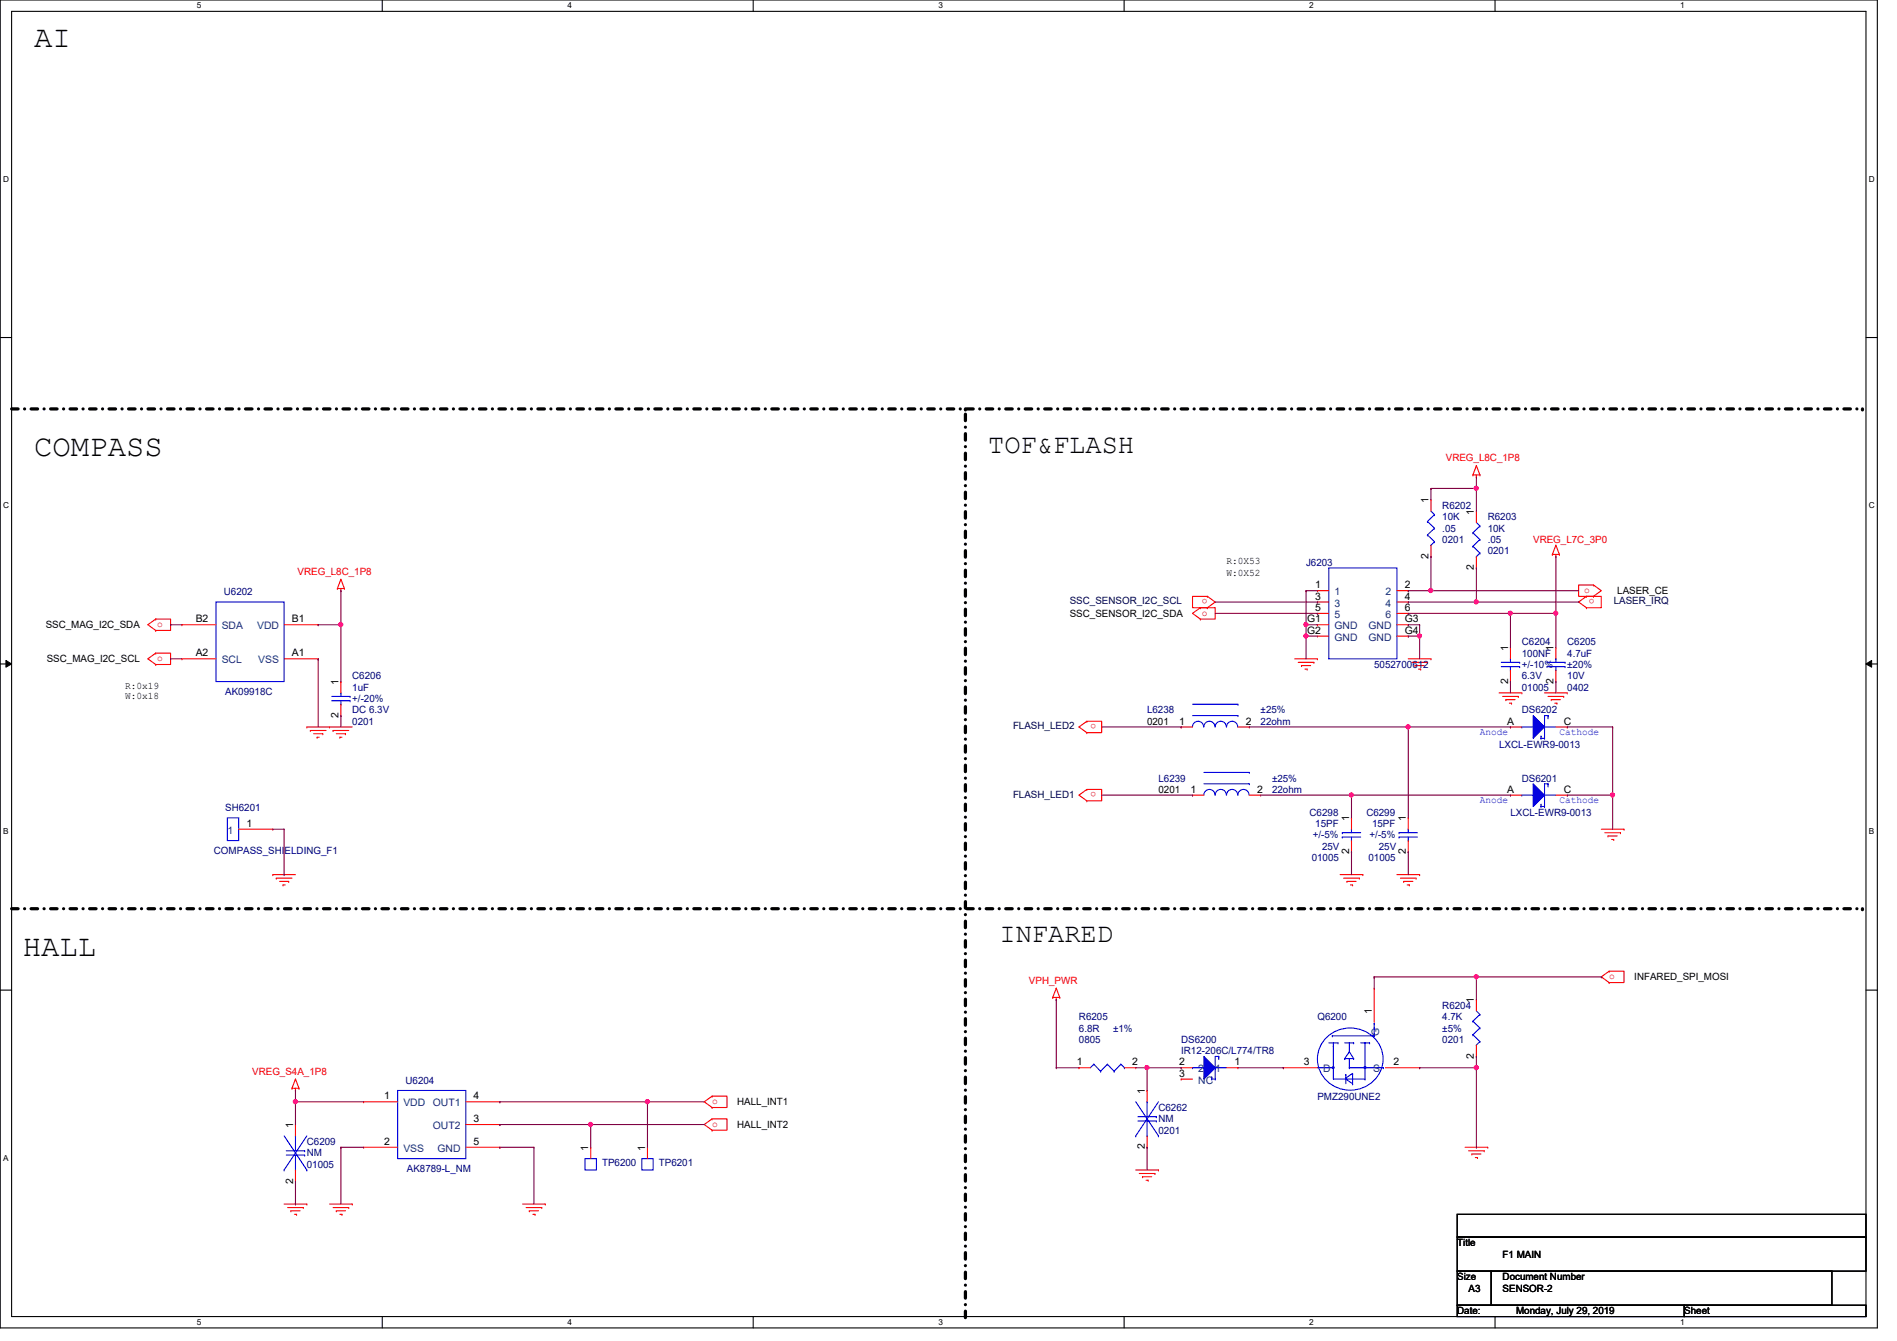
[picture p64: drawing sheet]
<svg xmlns="http://www.w3.org/2000/svg" width="297mm" height="210mm" viewBox="0 0 297 210" stroke-linecap="round" stroke-linejoin="round" font-family="sans-serif">
<defs><g id="words">
<g font-size="4.8">
<text x="5.4" y="7.3">AI</text>
<text x="5.4" y="71.3">COMPASS</text>
<text x="3.6" y="149.6">HALL</text>
</g>
<g font-size="4.2">
<text x="154.7" y="71">TOF&amp;FLASH</text>
<text x="156.5" y="147.4">INFARED</text>
</g>
<g font-size="1.6" fill="#f00">
<text x="226.4" y="72.2">VREG_L8C_1P8</text>
<text x="240.1" y="85">VREG_L7C_3P0</text>
<text x="46.6" y="90">VREG_L8C_1P8</text>
<text x="189.1" y="93.8" transform="rotate(180 189.1 93.8)">o</text>
<text x="248.1" y="92.8">o</text>
<text x="249.7" y="93.8" transform="rotate(180 249.7 93.8)">o</text>
<text x="24.6" y="98.1">o</text>
<text x="188.2" y="96.4">o</text>
<text x="24.6" y="103.5">o</text>
<text x="171.6" y="113.4" transform="rotate(180 171.6 113.4)">o</text>
<text x="171.6" y="124" transform="rotate(180 171.6 124)">o</text>
<text x="161.1" y="154">VPH_PWR</text>
<text x="252" y="153.2">o</text>
<text x="39.5" y="168.2">VREG_S4A_1P8</text>
<text x="111.5" y="172.8">o</text>
<text x="111.5" y="176.4">o</text>
</g>
<g font-size="1.6">
<text x="223.7" y="78.8" transform="rotate(-90 223.7 78.8)">1</text>
<text x="230.8" y="80.6" transform="rotate(-90 230.8 80.6)">1</text>
<text x="192.1" y="88.3">R:0X53</text>
<text x="223.7" y="87.5" transform="rotate(-90 223.7 87.5)">2</text>
<text x="230.8" y="89.2" transform="rotate(-90 230.8 89.2)">2</text>
<text x="192.1" y="90.1">W:0X52</text>
<text x="205.9" y="92.1">1</text>
<text x="205.9" y="93.9">3</text>
<text x="205.9" y="95.6">5</text>
<text x="220" y="92.1">2</text>
<text x="220" y="93.9">4</text>
<text x="220" y="95.6">6</text>
<text x="253.2" y="93">LASER_CE</text>
<text x="7.2" y="98.3">SSC_MAG_I2C_SDA</text>
<text x="30.6" y="97.4">B2</text>
<text x="45.7" y="97.4">B1</text>
<text x="167.5" y="96.6">SSC_SENSOR_I2C_SDA</text>
<text x="204.7" y="99.2">G2</text>
<text x="204.7" y="97.4">G1</text>
<text x="220" y="97.4">G3</text>
<text x="220" y="99.2">G4</text>
<text x="236.1" y="101.9" transform="rotate(-90 236.1 101.9)">1</text>
<text x="243.2" y="101.9" transform="rotate(-90 243.2 101.9)">1</text>
<text x="7.3" y="103.7">SSC_MAG_I2C_SCL</text>
<text x="19.6" y="107.9">R:0x19</text>
<text x="30.6" y="102.7">A2</text>
<text x="45.7" y="102.7">A1</text>
<text x="53" y="107.2" transform="rotate(-90 53 107.2)">1</text>
<text x="236.1" y="107" transform="rotate(-90 236.1 107)">2</text>
<text x="243.2" y="107" transform="rotate(-90 243.2 107)">2</text>
<text x="19.6" y="109.5">W:0x18</text>
<text x="53" y="112.4" transform="rotate(-90 53 112.4)">2</text>
<text x="179.6" y="113.5">0201</text>
<text x="184.6" y="113.4">1</text>
<text x="195.1" y="113.4">2</text>
<text x="236" y="113.4">A</text>
<text x="244.9" y="113.4">C</text>
<text x="181.4" y="124.1">0201</text>
<text x="186.4" y="124.1">1</text>
<text x="196.8" y="124.1">2</text>
<text x="236" y="124.1">A</text>
<text x="244.9" y="124.1">C</text>
<text x="38.6" y="129.4">1</text>
<text x="211.2" y="128.6" transform="rotate(-90 211.2 128.6)">1</text>
<text x="220.1" y="128.6" transform="rotate(-90 220.1 128.6)">1</text>
<text x="211.2" y="133.7" transform="rotate(-90 211.2 133.7)">2</text>
<text x="220.1" y="133.7" transform="rotate(-90 220.1 133.7)">2</text>
<text x="255.9" y="153.5">INFARED_SPI_MOSI</text>
<text x="214.8" y="158.8" transform="rotate(-90 214.8 158.8)">1</text>
<text x="230.8" y="157" transform="rotate(-90 230.8 157)">1</text>
<text x="168.6" y="166.8">1</text>
<text x="177.3" y="166.8">2</text>
<text x="184.6" y="166.8">2</text>
<text x="193.3" y="166.8">1</text>
<text x="204.2" y="166.8">3</text>
<text x="218.2" y="166.8">2</text>
<text x="230.8" y="165.7" transform="rotate(-90 230.8 165.7)">2</text>
<text x="60.2" y="172.1">1</text>
<text x="74.2" y="172.1">4</text>
<text x="115.4" y="173">HALL_INT1</text>
<text x="179.2" y="171.2" transform="rotate(-90 179.2 171.2)">1</text>
<text x="184.6" y="168.5">3</text>
<text x="45.9" y="176.6" transform="rotate(-90 45.9 176.6)">1</text>
<text x="60.2" y="179.2">2</text>
<text x="74.2" y="175.6">3</text>
<text x="74.2" y="179.2">5</text>
<text x="115.4" y="176.6">HALL_INT2</text>
<text x="179.2" y="179.9" transform="rotate(-90 179.2 179.9)">2</text>
<text x="45.9" y="185.3" transform="rotate(-90 45.9 185.3)">2</text>
<text x="92.1" y="180.1" transform="rotate(-90 92.1 180.1)">1</text>
<text x="101" y="180.1" transform="rotate(-90 101 180.1)">1</text>
<text x="228.2" y="195.1">Title</text>
<text x="235.3" y="196.8">F1 MAIN</text>
<text x="228.2" y="200.4">Size</text>
<text x="230" y="202.2">A3</text>
<text x="235.3" y="200.4">Document Number</text>
<text x="235.3" y="202.2">SENSOR-2</text>
<text x="228.2" y="205.7">Date:</text>
<text x="237.4" y="205.7">Monday, July 29, 2019</text>
<text x="263.7" y="205.7">Sheet</text>
</g>
<g font-size="1.6" fill="#00007f">
<text x="225.8" y="79.7">R6202</text>
<text x="225.8" y="81.4">10K</text>
<text x="225.8" y="83.2">.05</text>
<text x="233" y="81.4">R6203</text>
<text x="233" y="83.2">10K</text>
<text x="204.5" y="88.6">J6203</text>
<text x="225.8" y="85">0201</text>
<text x="233" y="85">.05</text>
<text x="233" y="86.8">0201</text>
<text x="35" y="93.2">U6202</text>
<text x="238.3" y="101">C6204</text>
<text x="245.4" y="101">C6205</text>
<text x="55.2" y="106.3">C6206</text>
<text x="215.2" y="104.6">5052700612</text>
<text x="238.3" y="102.8">100NF</text>
<text x="238.3" y="106.3">6.3V</text>
<text x="238.3" y="104.6">+/-10%</text>
<text x="245.4" y="102.8">4.7uF</text>
<text x="245.4" y="106.3">10V</text>
<text x="245.4" y="104.6">±20%</text>
<text x="35.3" y="108.8">AK09918C</text>
<text x="55.2" y="108.1">1uF</text>
<text x="55.2" y="113.5">0201</text>
<text x="55.2" y="111.7">DC 6.3V</text>
<text x="55.2" y="109.9">+/-20%</text>
<text x="179.6" y="111.7">L6238</text>
<text x="197.4" y="113.5">22ohm</text>
<text x="197.4" y="111.7">±25%</text>
<text x="238.3" y="111.7">DS6202</text>
<text x="238.3" y="108.1">01005</text>
<text x="245.4" y="108.1">0402</text>
<text x="234.7" y="117">LXCL-EWR9-0013</text>
<text x="181.4" y="122.3">L6239</text>
<text x="199.2" y="124.1">22ohm</text>
<text x="199.2" y="122.3">±25%</text>
<text x="238.3" y="122.3">DS6201</text>
<text x="35.3" y="127">SH6201</text>
<text x="205.1" y="127.7">C6298</text>
<text x="205.6" y="131.2">+/-5%</text>
<text x="205.9" y="129.5">15PF</text>
<text x="213.9" y="127.7">C6299</text>
<text x="214.5" y="131.2">+/-5%</text>
<text x="214.8" y="129.5">15PF</text>
<text x="236.5" y="127.7">LXCL-EWR9-0013</text>
<text x="33.5" y="133.7">COMPASS_SHIELDING_F1</text>
<text x="205.4" y="134.8">01005</text>
<text x="207" y="133">25V</text>
<text x="214.3" y="134.8">01005</text>
<text x="215.9" y="133">25V</text>
<text x="168.9" y="159.7">R6205</text>
<text x="168.9" y="161.5">6.8R</text>
<text x="174.3" y="161.5">±1%</text>
<text x="206.3" y="159.7">Q6200</text>
<text x="225.8" y="157.9">R6204</text>
<text x="225.8" y="159.7">4.7K</text>
<text x="225.8" y="161.5">±5%</text>
<text x="168.9" y="163.2">0805</text>
<text x="185" y="163.2">DS6200</text>
<text x="185" y="165">IR12-206C/L774/TR8</text>
<text x="225.8" y="163.2">0201</text>
<text x="63.5" y="169.6">U6204</text>
<text x="181.4" y="173.9">C6262</text>
<text x="206.3" y="172.1">PMZ290UNE2</text>
<text x="48" y="179.2">C6209</text>
<text x="181.4" y="175.7">NM</text>
<text x="181.4" y="177.5">0201</text>
<text x="48" y="181">NM</text>
<text x="48" y="182.8">01005</text>
<text x="63.7" y="183.5">AK8789-L_NM</text>
<text x="94.3" y="182.5">TP6200</text>
<text x="103.2" y="182.5">TP6201</text>
</g>
<g font-size="1.6" fill="#000040">
<text x="167.5" y="94.6">SSC_SENSOR_I2C_SCL</text>
<text x="252.7" y="94.6">LASER_IRQ</text>
<text x="158.6" y="114.2">FLASH_LED2</text>
<text x="158.6" y="124.8">FLASH_LED1</text>
</g>
<g font-size="1.6" fill="#00407f">
<text x="209" y="93.2">1</text>
<text x="209" y="95">3</text>
<text x="217" y="93.2">2</text>
<text x="217" y="95">4</text>
<text x="34.7" y="98.5">SDA</text>
<text x="40.3" y="98.5">VDD</text>
<text x="209" y="96.7">5</text>
<text x="209" y="100.3">GND</text>
<text x="209" y="98.5">GND</text>
<text x="214.3" y="98.5">GND</text>
<text x="214.3" y="100.3">GND</text>
<text x="217" y="96.7">6</text>
<text x="34.7" y="103.8">SCL</text>
<text x="40.4" y="103.8">VSS</text>
<text x="35.6" y="130.5">1</text>
<text x="187.6" y="167.9">2</text>
<text x="190.3" y="167.9">1</text>
<text x="207.2" y="167.9">D</text>
<text x="215" y="167.9">S</text>
<text x="215.9" y="162.2" transform="rotate(-90 215.9 162.2)">G</text>
<text x="63.2" y="173.2">VDD</text>
<text x="67.8" y="173.2">OUT1</text>
<text x="187.6" y="169.6">NC</text>
<text x="67.8" y="176.7">OUT2</text>
<text x="63.2" y="180.3">VSS</text>
<text x="68.5" y="180.3">GND</text>
</g>
<g font-size="1.6" fill="#00f">
<text x="231.7" y="115">Anode</text>
<text x="244.2" y="115">Cathode</text>
<text x="231.7" y="125.7">Anode</text>
<text x="244.2" y="125.7">Cathode</text>
</g>
<g font-size="1.3">
<text x="30.8" y="1.3">5</text>
<text x="88.9" y="1.3">4</text>
<text x="146.9" y="1.3">3</text>
<text x="205" y="1.3">2</text>
<text x="263.1" y="1.3">1</text>
<text x=".5" y="28.4">D</text>
<text x="292.6" y="28.4">D</text>
<text x=".5" y="79.5">C</text>
<text x="292.6" y="79.5">C</text>
<text x=".5" y="130.6">B</text>
<text x="292.6" y="130.6">B</text>
<text x=".5" y="181.7">A</text>
<text x="30.8" y="207.4">5</text>
<text x="88.9" y="207.4">4</text>
<text x="146.9" y="207.4">3</text>
<text x="205" y="207.4">2</text>
<text x="263.1" y="207.4">1</text>
</g>
</g></defs>
<path d="M0 0h294v207.9h-294zM1.8 1.8h290.4v204.3h-290.4z" fill="none" stroke="#000" stroke-width=".17"/>
<g fill="#fff">
<path d="M30.8 .2h.7v1.4h-.7z"/>
<path d="M30.8 206.2h.7v1.4h-.7z"/>
</g>
<path d="M59.9 0v1.8M59.9 206.1v1.8" fill="none" stroke="#000" stroke-width=".17"/>
<g fill="#fff">
<path d="M88.9 .2h.6v1.4h-.6z"/>
<path d="M88.9 206.2h.6v1.4h-.6z"/>
</g>
<path d="M117.9 0v1.8M117.9 206.1v1.8" fill="none" stroke="#000" stroke-width=".17"/>
<g fill="#fff">
<path d="M146.9 .2h.7v1.4h-.7z"/>
<path d="M146.9 206.2h.7v1.4h-.7z"/>
</g>
<path d="M176 0v1.8M176 206.1v1.8" fill="none" stroke="#000" stroke-width=".17"/>
<g fill="#fff">
<path d="M205 .2h.7v1.4h-.7z"/>
<path d="M205 206.2h.7v1.4h-.7z"/>
</g>
<path d="M234.1 0v1.8M234.1 206.1v1.8" fill="none" stroke="#000" stroke-width=".17"/>
<g fill="#fff">
<path d="M263.1 .2h.7v1.4h-.7z"/>
<path d="M263.1 206.2h.7v1.4h-.7z"/>
<path d="M.5 27.3h.9v1.4h-.9z"/>
<path d="M292.6 27.3h.9v1.4h-.9z"/>
<path d="M.5 78.4h.9v1.4h-.9z"/>
<path d="M292.6 78.4h.9v1.4h-.9z"/>
</g>
<path d="M0 52.8h1.8M292.2 52.8h1.8" fill="none" stroke="#000" stroke-width=".17"/>
<g fill="#fff">
<path d="M.5 129.5h.8v1.4h-.8z"/>
<path d="M292.6 129.5h.9v1.4h-.9z"/>
</g>
<path d="M0 103.9h1.8M292.2 103.9h1.8" fill="none" stroke="#000" stroke-width=".17"/>
<path d="M.9 103.4l.9 .5-.9 .5zM292.2 103.9l.9-.5v1z" fill="#000"/>
<path d="M.9 103.4l.9 .5-.9 .5zM292.2 103.9l.9-.5v1z" fill="none" stroke="#000" stroke-width=".16"/>
<path d="M.5 180.5h.8v1.4h-.8z" fill="#fff"/>
<path d="M0 155h1.8M292.2 155h1.8M228.2 190.1h64v3.5h-64zM228.2 193.6h64v5.4h-64zM228.2 199h5.3v5.3h-5.3zM233.5 199h53.3v5.3h-53.3zM228.2 204.3h35.5v1.8h-35.5zM263.7 204.3h28.5v1.8h-28.5z" fill="none" stroke="#000" stroke-width=".17"/>
<path d="M1.8 64h289.8M1.8 142.2h289.8M151.2 206.2v-142.2" fill="none" stroke="#000" stroke-width=".51" stroke-dasharray="1 1 0 1"/>
<g fill="#000" stroke-dasharray="1 1 0 1">
<circle cx="151.2" cy="64" r=".25"/>
<circle cx="291.6" cy="64" r=".25"/>
<circle cx="291.6" cy="142.2" r=".25"/>
</g>
<g fill="none" stroke="#f00" stroke-width=".17">
<path d="M224.1 78.2h.1M224.1 78.2v1.8M230.6 74.3h.1M230.6 74.3h1.1M231.2 74.7h.1M231.2 72.9h.1M231.2 74.3v.4M231.2 72.9l.5 1.4M231.2 72.9l-.6 1.4M231.7 74.3h.1M24.4 96.9h.1M24.4 98.7h.1"/>
<path d="M24.4 96.9h2.3v1.8h-2.3M24.4 96.9l-1.2 .9 1.2 .9M52.8 92.1h.1M52.8 92.1h1.1M53.4 92.5h.1M53.4 90.7h.1M53.4 92.1v.4M53.4 90.7l.5 1.4M53.4 90.7l-.6 1.4M53.9 92.1h.1M188 95.1h.1M188 96.9h.1"/>
<path d="M188 95.1h2.3v1.8h-2.3M188 95.1l-1.3 .9 1.3 .9M189.1 95.1h.1M189.1 93.3h.1M189.1 93.3h-2.4v1.8h2.4M189.1 93.3l1.2 .9-1.2 .9M224.1 87.1h.1M224.1 85.3v1.8M243.1 86.8h.1M243.1 86.8h1.1M243.6 87.1h.1M243.6 85.3h.1"/>
<path d="M243.6 86.8v.3M243.6 85.3l-.5 1.5M243.6 85.3l.6 1.5M244.2 86.8h.1M248.4 95.1h.1M248.4 93.3h.1M248.4 93.3h2.3v1.8h-2.3M248.4 93.3l-1.2 .9 1.2 .9M249.5 91.6h.1M249.5 93.3h.1M249.5 91.6h-2.3v1.7h2.3M249.5 91.6l1.2 .9-1.2 .8"/>
<path d="M24.4 102.2h.1M24.4 104h.1M24.4 102.2h2.3v1.8h-2.3M24.4 102.2l-1.2 .9 1.2 .9M48 113.8h.1M48 113.8h7.2M48.6 114.3h.1M48.6 114.3h2.5M49.1 114.9h1.4M49.7 115.4h.1M49.7 115.4h.3M50.5 114.9h.1"/>
<path d="M51.6 113.8h.1M52.2 114.3h.1M52.2 114.3h2.4M52.7 114.9h1.4M53.2 115.4h.1M53.2 115.4h.3M54.1 114.9h.1M170.2 114.7h.1M170.2 112.9h.1M170.2 112.9h2.3v1.8h-2.3M170.2 112.9l-1.3 .9 1.3 .9M202.7 103.1h3.6"/>
<path d="M203.3 103.7h2.4M203.8 104.2h.1M203.8 104.2h1.4M204.3 104.7h.4M204.7 104.7h.1M205.7 103.7h.1M206.3 103.1h.1M220.5 103.1h3.6M221.1 103.7h2.4M221.6 104.2h.1M221.6 104.2h1.4M222.1 104.7h.4"/>
<path d="M222.5 104.7h.1M223.5 103.7h.1M224.1 103.1h.1M234.7 108.5h3.6M235.3 109h2.4M235.8 109.5h.1M235.8 109.5h1.4M236.3 110.1h.4M236.7 110.1h.1M237.7 109h.1M238.3 108.5h.1M241.8 108.5h3.6"/>
<path d="M242.4 109h2.5M242.9 109.5h.1M242.9 109.5h1.4M243.5 110.1h.3M243.8 110.1h.1M244.9 109h.1M245.4 108.5h.1M37.4 129.8h5.3M42.7 136.9h.1M42.7 129.8h.1M42.7 136.9h3.6M43.3 137.5h.1"/>
<path d="M43.3 137.5h2.4M43.8 138h1.4M44.3 138.5h.1M44.3 138.5h.4M45.2 138h.1M170.2 125.3h.1M170.2 123.6h.1M170.2 123.6h2.3v1.7h-2.3M170.2 123.6l-1.3 .9 1.3 .8M209.8 136.9h3.6M210.4 137.5h2.4M210.9 138h.1"/>
<path d="M210.9 138h1.4M211.5 138.5h.3M211.6 128h.1M211.6 133.3h.1M211.6 128v1.8M211.6 131.6v1.7M211.8 138.5h.1M212.8 137.5h.1M213.4 136.9h.1M218.7 136.9h3.6M219.3 137.5h2.4M219.8 138h.1"/>
<path d="M219.8 138h1.4M220.3 138.5h.4M220.7 138.5h.1M221.7 137.5h.1M222.3 136.9h.1M250.7 129.8h3.6M251.3 130.3h2.4M251.8 130.9h.1M251.8 130.9h1.4M252.3 131.4h.4M252.7 131.4h.1M253.7 130.3h.1"/>
<path d="M254.3 129.8h.1M164.8 156.1h.1M164.8 156.1h1.1M165.4 156.5h.1M165.4 154.7h.1M165.4 156.1v.4M165.4 154.7l-.6 1.4M165.4 154.7l.5 1.4M165.9 156.1h.1M252 152h.1M252 153.8h.1M252 152h2.3v1.8h-2.3"/>
<path d="M252 152l-1.3 .9 1.3 .9M45.7 170.3h.1M45.7 170.3h1.1M46.3 170.7h.1M46.3 168.9h.1M46.3 176h.1M46.3 170.3v.4M46.3 176v1.8M46.3 168.9l.5 1.4M46.3 168.9l-.6 1.4M46.8 170.3h.1M111.5 171.6h.1"/>
<path d="M111.5 173.4h.1M111.5 171.6h2.3v1.8h-2.3M111.5 175.1h.1M111.5 176.9h.1M111.5 175.1h2.3v1.8h-2.3M111.5 171.6l-1.2 .9 1.2 .9M111.5 175.1l-1.2 .9 1.2 .9M229.4 179.6h3.6M233 179.6h.1M44.5 188.5h3.5M45 189h2.5M45.5 189.5h.1"/>
<path d="M45.5 189.5h1.5M46.1 190.1h.3M46.3 184.9h.1M46.3 183.1v1.8M46.4 190.1h.1M47.5 189h.1M48 188.5h.1M51.6 188.5h3.6M52.2 189h2.4M52.7 189.5h.1M52.7 189.5h1.4M53.2 190.1h.3"/>
<path d="M53.5 190.1h.1M54.6 189h.1M55.2 188.5h.1M81.8 188.5h3.6M82.4 189h2.4M82.9 189.5h.1M82.9 189.5h1.4M83.4 190.1h.4M83.8 190.1h.1M84.8 189h.1M85.4 188.5h.1M177.8 183.1h3.6"/>
<path d="M178.4 183.7h2.4M178.9 184.2h.1M178.9 184.2h1.4M179.4 184.7h.4M179.8 184.7h.1M180.8 183.7h.1M181.4 183.1h.1M230 180.1h2.4M230.5 180.6h.1M230.5 180.6h1.4M231 181.2h.3M231.3 181.2h.1"/>
<path d="M232.4 180.1h.1"/>
</g>
<g fill="none" stroke="#00f" stroke-width=".17">
<path d="M223.5 81.6h.1M223.5 83.7h.1M223.5 81.6l1.1 1.1M223.5 83.7l1.1 1.1M224.1 85.3h.1M224.1 80l.5 .6M224.6 80.6h.1M224.6 82.7h.1M224.6 84.8h.1M224.6 80.6l-1.1 1M224.6 82.7l-1.1 1M224.6 84.8l-.5 .5"/>
<path d="M35.6 128h1.8v3.6h-1.8zM210.2 130.3h.1M210.2 131h.1M210.2 130.3h2.9M210.2 131h2.9M211.6 129.8h.1M211.6 131.6h.1M211.6 129.8v.5M211.6 131v.6M44.5 177.8l3.5 5.3M46.3 177.8h.1M46.3 177.8v2.3"/>
<path d="M48 177.8l-3.5 5.3M44.5 183.1h.1M44.8 180.1h2.9M44.8 180.8h2.9M46.3 183.1h.1M46.3 180.8v2.3M47.7 180.1h.1M47.7 180.8h.1M48 183.1h.1"/>
</g>
<path d="M240.1 112l1.7 1.8-1.7 1.8z" fill="#00f"/>
<g fill="none" stroke="#00f" stroke-width=".17">
<path d="M33.8 94.2h10.7v12.5h-10.7zM208.1 88.9h10.6v14.2h-10.6zM51.9 109h2.9M51.9 109.7h2.9M53.4 108.5h.1M53.4 110.2h.1M53.4 108.5v.5M53.4 109.7v.5M54.8 109h.1M54.8 109.7h.1M186.7 113.8a.87 .87 0 0 1 .9-.9 .87 .87 0 0 1 .9 .9M186.7 112h7.1"/>
<path d="M186.7 110.2h7.1M188.5 113.8a.87 .87 0 0 1 .9-.9 .87 .87 0 0 1 .8 .9M190.3 113.8a.87 .87 0 0 1 .9-.9 .87 .87 0 0 1 .8 .9M192.1 113.8a.87 .87 0 0 1 .8-.9 .87 .87 0 0 1 .9 .9M193.8 112h.1M193.8 110.2h.1M238.3 113.8h.1M238.3 113.8h1.8M240.1 112l1.7 1.8-1.7 1.8zM241.3 115.6h.1M241.3 115.2h.1M241.3 115.6h.5"/>
<path d="M241.3 115.2v.4M241.8 113.8h.1M241.8 115.6h.1M241.8 113.8h1.8M242.4 112h.1M242.4 112.4h.1M242.4 112h-.6v3.6M242.4 112v.4M188.5 124.5a.87 .87 0 0 1 .9-.9 .87 .87 0 0 1 .8 .9M188.5 122.7h7.1M188.5 120.9h7.1M190.3 124.5a.87 .87 0 0 1 .9-.9 .87 .87 0 0 1 .8 .9"/>
<path d="M192.1 124.5a.87 .87 0 0 1 .8-.9 .87 .87 0 0 1 .9 .9M193.8 124.5a.87 .87 0 0 1 .9-.9 .87 .87 0 0 1 .9 .9M195.6 122.7h.1M195.6 120.9h.1M62.3 170.7h10.6v10.7h-10.6zM177.8 177.8h.1M177.8 172.5l3.6 5.3M178.2 174.8h2.9M178.2 175.5h2.9M179.6 172.5h.1M179.6 177.8h.1M179.6 172.5v2.3"/>
<path d="M179.6 175.5v2.3M181.1 174.8h.1M181.1 175.5h.1M181.4 177.8h.1M181.4 172.5l-3.6 5.3"/>
</g>
<g fill="none" stroke="#f00" stroke-width=".17">
<path d="M28.5 97.8h.1M28.5 97.8h5.3M44.5 97.8h5.3M49.8 97.8h.1M206.3 92.5h.1M206.3 94.2h.1M206.3 96h.1M206.3 99.6h.1M206.3 97.8h.1M206.3 97.8h1.8M206.3 92.5h1.8M206.3 94.2h1.8"/>
<path d="M206.3 96h1.8M206.3 99.6h1.8M218.7 97.8h1.8M218.7 92.5h1.8M218.7 94.2h1.8M218.7 96h1.8M218.7 99.6h1.8M220.5 92.5h.1M220.5 94.2h.1M220.5 96h.1M220.5 97.8h.1M220.5 99.6h.1"/>
<path d="M28.5 103.1h.1M28.5 103.1h5.3M44.5 103.1h5.3M49.8 103.1h.1M53.4 106.7h.1M53.4 112h.1M53.4 106.7v1.8M53.4 110.2v1.8M185 113.8h.1M185 113.8h1.7M193.8 113.8h1.8M195.6 113.8h.1"/>
<path d="M236.5 113.8h.1M236.5 113.8h1.8M243.6 113.8h1.8M245.4 113.8h.1M186.7 124.5h.1M186.7 124.5h1.8M195.6 124.5h1.8M197.4 124.5h.1M56.9 172.5h.1M56.9 179.6h.1M56.9 172.5h5.4M56.9 179.6h5.4"/>
<path d="M72.9 172.5h5.4M72.9 179.6h5.4M72.9 176h5.4M78.3 176h.1M78.3 172.5h.1M78.3 179.6h.1M179.6 170.7h.1M179.6 179.6h.1M179.6 170.7v1.8M179.6 177.8v1.8"/>
</g>
<path d="M240.1 122.7l1.7 1.8-1.7 1.7z" fill="#00f"/>
<g fill="none" stroke="#00f" stroke-width=".17">
<path d="M238.3 124.5h.1M238.3 124.5h1.8M240.1 122.7l1.7 1.8-1.7 1.7zM241.3 126.2h.1M241.3 125.9h.1M241.3 126.2h.5M241.3 125.9v.3M241.8 124.5h.1M241.8 126.2h.1M241.8 124.5h1.8M242.4 122.7h.1M242.4 123h.1"/>
<path d="M242.4 122.7h-.6v3.5M242.4 122.7v.3M206.3 167.1h2.5M207.5 162.6a5.2 5.2 0 0 1 5.6-1.4 5.2 5.2 0 0 1 3.5 4.6 5.2 5.2 0 0 1-5.2 4.8 5.2 5.2 0 0 1-5.1-4.8 4.7 4.7 0 0 1 1.2-3.2zM208.1 163.2h1.4M208.6 162.1h.1M208.6 162.1h6.6M208.8 163.2h.1M208.8 163.7h.1M208.8 167.1h.1M208.8 163.2v5.7h4.9M209.5 163.2h.1"/>
<path d="M210.6 165.7h.1M210.6 163.2h1.4M210.6 165.7h1.4M210.7 168.7h.1M210.7 168.2h.1M210.7 168.9l1.1 .7M210.7 168.2v1.4M211.3 163.2h.1M211.3 167.1h.1M211.3 164.6l-.7 1.1M211.3 163.2v1.4M211.3 165.7v1.4"/>
<path d="M211.3 164.6l.7 1.1M211.3 167.1h5.3M211.8 169.6h.1M211.8 168h.1M211.8 168v1.8M211.8 168l-1.1 .7M212 163.2h.1M212 165.7h.1M213.1 163.2h1.4M213.7 163.2h.1M213.7 168.9h.1M213.7 163.2v5.7"/>
<path d="M214.5 163.2h.1M215.2 162h.1M215.2 162.1h.1M215.2 160.2h.1M215.2 160.2v1.9M216.6 167.1h.1"/>
</g>
<path d="M236.5 124.5h.1M236.5 124.5h1.8M243.6 124.5h1.8M245.4 124.5h.1" fill="none" stroke="#f00" stroke-width=".17"/>
<path d="M208.6 167h.3v.2h-.3z" fill-rule="evenodd" fill="#00f"/>
<path d="M208.6 167h.3v.2h-.3z" fill="none" stroke="#00f" stroke-width=".17"/>
<path d="M213.6 167h.3v.2h-.3z" fill-rule="evenodd" fill="#00f"/>
<g fill="none" stroke="#00f" stroke-width=".17">
<path d="M230.6 83.4h.1M230.6 85.5h.1M230.6 83.4l1.1 1.1M230.6 85.5l1.1 1.1M231.2 87.1h.1M231.2 81.8l.5 .5M231.7 82.3h.1M231.7 84.5h.1M231.7 86.6h.1M231.7 82.3l-1.1 1.1M231.7 84.5l-1.1 1M231.7 86.6l-.5 .5"/>
<path d="M242.2 103.7h2.9M242.2 104.4h2.9M243.6 103.1h.1M243.6 104.9h.1M243.6 103.1v.6M243.6 104.4v.5M245.1 103.7h.1M245.1 104.4h.1M171.3 166.6h.1M171.3 166.6l-.6 .5M171.3 166.6l1 1.1M172.3 167.7h.1"/>
<path d="M173.4 166.6h.1M173.4 166.6l-1.1 1.1M173.4 166.6l1.1 1.1M174.5 167.7h.1M175.5 166.6h.1M175.5 166.6l-1 1.1M175.5 166.6l.6 .5M176.1 167.1h.1M213.6 167h.3v.2h-.3z"/>
</g>
<g fill="none" stroke="#f00" stroke-width=".17">
<path d="M231.2 80h.1M231.2 88.9h.1M231.2 80v1.8M231.2 87.1v1.8M243.6 101.3h.1M243.6 106.7h.1M243.6 101.3v1.8M243.6 104.9v1.8M215.2 154.7h.1M215.2 154.7v5.3M168.9 167.1h.1M168.9 167.1h1.8"/>
<path d="M176.1 167.1h1.7M177.8 167.1h.1M201 167.1h.1M201 167.1h5.3M217 167.1h5.3M222.3 167.1h.1"/>
</g>
<path d="M188.5 165.4l1.8 1.7-1.8 1.8z" fill="#00f"/>
<g fill="none" stroke="#00f" stroke-width=".17">
<path d="M235.1 103.7h2.9M235.1 104.4h2.9M236.5 103.1h.1M236.5 104.9h.1M236.5 103.1v.6M236.5 104.4v.5M238 103.7h.1M238 104.4h.1M219.1 130.3h.1M219.1 131h.1M219.1 130.3h2.9M219.1 131h2.9"/>
<path d="M220.5 129.8h.1M220.5 131.6h.1M220.5 129.8v.5M220.5 131v.6M230.6 159.9h.1M230.6 159.9l1.1 1M231.2 158.2l.5 .6M231.7 158.8h.1M231.7 158.8l-1.1 1.1M186.7 167.1h.1M186.7 167.1h1.8M188.5 165.4l1.8 1.7-1.8 1.8z"/>
<path d="M189.7 168.9h.1M189.7 168.6h.1M189.7 168.9h.6M189.7 168.6v.3M190.3 167.1h.1M190.3 168.9h.1M190.3 167.1h1.8M190.8 165.4h.1M190.8 165.7h.1M190.8 165.4h-.5v3.5M190.8 165.4v.3M230.6 162h.1"/>
<path d="M230.6 162l1.1 1M231.2 163.6h.1M231.7 160.9h.1M231.7 163h.1M231.7 160.9l-1.1 1.1M231.7 163l-.5 .6M91.6 181.4h1.8v1.7h-1.8zM100.5 181.4h1.8v1.7h-1.8z"/>
</g>
<g fill="none" stroke="#f00" stroke-width=".17">
<path d="M236.5 101.3h.1M236.5 106.7h.1M236.5 101.3v1.8M236.5 104.9v1.8M220.5 128h.1M220.5 133.3h.1M220.5 128v1.8M220.5 131.6v1.7M231.2 156.5h.1M231.2 156.5v1.7M92.5 179.6h.1M92.5 179.6v1.8"/>
<path d="M101.4 179.6h.1M101.4 179.6v1.8M185 167.1h.1M185 168.9h.1M185 167.1h1.7M185 168.9h1.7M192.1 167.1h1.7M193.8 167.1h.1M231.2 165.4h.1M231.2 163.6v1.8"/>
</g>
<g fill="none" stroke="#7f0040" stroke-width=".17">
<path d="M26.7 97.8h.1M26.7 97.8h1.8M190.3 94.2h16M190.3 96h16M206.3 94.2h.1M206.3 96h.1M220.5 99.6h.1M220.5 99.6h1.8M243.6 87.1h.1M243.6 87.1v8.9M26.7 103.1h.1M26.7 103.1h1.8"/>
<path d="M53.4 112h.1M53.4 112v1.8"/>
</g>
<circle cx="222.3" cy="99.5" r=".32" fill="#f0f"/>
<circle cx="222.3" cy="99.5" r=".32" fill="none" stroke="#f0f" stroke-width=".17"/>
<path d="M222.3 99.6h.1M222.3 99.6v3.5M92.5 176h.1M92.5 176v3.6M92.5 176h17.8" fill="none" stroke="#7f0040" stroke-width=".17"/>
<circle cx="92.5" cy="176" r=".32" fill="#f0f"/>
<circle cx="92.5" cy="176" r=".32" fill="none" stroke="#f0f" stroke-width=".17"/>
<path d="M49.8 97.8h.1M49.8 97.8h3.6M53.4 97.8h.1M53.4 97.8v8.9M220.5 97.8h.1M220.5 97.8h1.8M222.3 97.8h.1M222.3 97.8v1.8M101.4 172.5h.1M101.4 172.5v7.1M101.4 172.5h8.9" fill="none" stroke="#7f0040" stroke-width=".17"/>
<circle cx="53.4" cy="97.8" r=".32" fill="#f0f"/>
<circle cx="53.4" cy="97.8" r=".32" fill="none" stroke="#f0f" stroke-width=".17"/>
<path d="M236.5 96h.1M236.5 96h7.1M243.6 96h.1M243.6 96v5.3M49.8 103.1h.1M49.8 103.1v10.7" fill="none" stroke="#7f0040" stroke-width=".17"/>
<circle cx="243.6" cy="96" r=".32" fill="#f0f"/>
<circle cx="243.6" cy="96" r=".32" fill="none" stroke="#f0f" stroke-width=".17"/>
<path d="M78.3 172.5h.1M78.3 172.5h23.1" fill="none" stroke="#7f0040" stroke-width=".17"/>
<circle cx="101.4" cy="172.4" r=".32" fill="#f0f"/>
<circle cx="101.4" cy="172.4" r=".32" fill="none" stroke="#f0f" stroke-width=".17"/>
<g fill="none" stroke="#7f0040" stroke-width=".17">
<path d="M53.4 92.5h.1M53.4 92.5v5.3M236.5 106.7h.1M236.5 106.7v1.8M243.6 106.7h.1M243.6 106.7v1.8M46.3 170.7h.1M46.3 172.5h.1M46.3 170.7v5.3M46.3 172.5h10.6M53.4 179.6h.1M53.4 179.6v8.9"/>
<path d="M53.4 179.6h3.5M78.3 176h.1M78.3 179.6h.1M78.3 176h14.2M78.3 179.6h5.3M83.6 179.6h.1M83.6 179.6v8.9"/>
</g>
<circle cx="46.2" cy="172.4" r=".32" fill="#f0f"/>
<circle cx="46.2" cy="172.4" r=".32" fill="none" stroke="#f0f" stroke-width=".17"/>
<g fill="none" stroke="#7f0040" stroke-width=".17">
<path d="M215.2 152.9h.1M215.2 152.9v1.8M231.2 152.9h.1M231.2 152.9v3.6M231.2 152.9h19.5M250.7 152.9h.1M193.8 167.1h7.2M201 167.1h.1M222.3 167.1h.1M222.3 167.1h8.9M231.2 165.4h.1M231.2 179.6h.1"/>
<path d="M231.2 165.4v14.2"/>
</g>
<circle cx="231.2" cy="167.1" r=".32" fill="#f0f"/>
<circle cx="231.2" cy="167.1" r=".32" fill="none" stroke="#f0f" stroke-width=".17"/>
<path d="M215.2 152.9h.1M215.2 152.9h16" fill="none" stroke="#7f0040" stroke-width=".17"/>
<circle cx="231.2" cy="152.9" r=".32" fill="#f0f"/>
<circle cx="231.2" cy="152.9" r=".32" fill="none" stroke="#f0f" stroke-width=".17"/>
<g fill="none" stroke="#7f0040" stroke-width=".17">
<path d="M172.5 113.8h12.5M185 113.8h.1M245.4 113.8h.1M245.4 113.8h7.1M252.5 113.8h.1M252.5 113.8v10.7M172.5 124.5h14.2M186.7 124.5h.1M165.4 156.5h.1M165.4 156.5v10.6M165.4 167.1h.1M165.4 167.1h3.5"/>
<path d="M177.8 167.1h1.8M179.6 167.1h.1"/>
</g>
<circle cx="252.5" cy="124.4" r=".32" fill="#f0f"/>
<circle cx="252.5" cy="124.4" r=".32" fill="none" stroke="#f0f" stroke-width=".17"/>
<path d="M220.5 92.5h.1M220.5 92.5h3.6M245.4 124.5h.1M245.4 124.5h7.1M252.5 124.5h.1M252.5 124.5v5.3" fill="none" stroke="#7f0040" stroke-width=".17"/>
<circle cx="224" cy="92.4" r=".32" fill="#f0f"/>
<circle cx="224" cy="92.4" r=".32" fill="none" stroke="#f0f" stroke-width=".17"/>
<path d="M231.2 74.7h.1M231.2 74.7v1.8M220.5 96h.1M220.5 96h16" fill="none" stroke="#7f0040" stroke-width=".17"/>
<circle cx="236.5" cy="96" r=".32" fill="#f0f"/>
<circle cx="236.5" cy="96" r=".32" fill="none" stroke="#f0f" stroke-width=".17"/>
<path d="M220.5 94.2h.1M220.5 94.2h10.7M236.5 96h.1M236.5 96v5.3" fill="none" stroke="#7f0040" stroke-width=".17"/>
<circle cx="231.2" cy="94.2" r=".32" fill="#f0f"/>
<circle cx="231.2" cy="94.2" r=".32" fill="none" stroke="#f0f" stroke-width=".17"/>
<path d="M204.5 97.8h.1M204.5 99.6h.1M204.5 97.8v5.3M204.5 97.8h1.8M204.5 99.6h1.8" fill="none" stroke="#7f0040" stroke-width=".17"/>
<circle cx="204.5" cy="99.5" r=".32" fill="#f0f"/>
<circle cx="204.5" cy="99.5" r=".32" fill="none" stroke="#f0f" stroke-width=".17"/>
<path d="M204.5 92.5h.1M204.5 92.5v5.3" fill="none" stroke="#7f0040" stroke-width=".17"/>
<circle cx="204.5" cy="97.8" r=".32" fill="#f0f"/>
<circle cx="204.5" cy="97.8" r=".32" fill="none" stroke="#f0f" stroke-width=".17"/>
<g fill="none" stroke="#7f0040" stroke-width=".17">
<path d="M224.1 76.5h.1M224.1 76.5v1.7M224.1 76.5h7.1M231.2 76.5h.1M231.2 76.5v3.5M204.5 92.5h.1M204.5 92.5h1.8M224.1 87.1h.1M224.1 92.5h.1M224.1 92.5h23.1M224.1 87.1v5.4M231.2 88.9h.1"/>
<path d="M231.2 94.2h.1M231.2 88.9v5.3M231.2 94.2h16"/>
</g>
<circle cx="231.2" cy="76.4" r=".32" fill="#f0f"/>
<circle cx="231.2" cy="76.4" r=".32" fill="none" stroke="#f0f" stroke-width=".17"/>
<path d="M42.7 129.8h1.8M44.5 129.8h.1M44.5 136.9h.1M44.5 129.8v7.1M179.6 167.1h.1M179.6 167.1v3.6" fill="none" stroke="#7f0040" stroke-width=".17"/>
<circle cx="179.6" cy="167.1" r=".32" fill="#f0f"/>
<circle cx="179.6" cy="167.1" r=".32" fill="none" stroke="#f0f" stroke-width=".17"/>
<g fill="none" stroke="#7f0040" stroke-width=".17">
<path d="M195.6 113.8h24.9M220.5 113.8h.1M220.5 113.8v14.2M197.4 124.5h39.1M211.6 124.5h.1M211.6 133.3h.1M211.6 124.5v3.5M211.6 133.3v3.6M220.5 133.3h.1M220.5 133.3v3.6M236.5 124.5h.1M179.6 179.6h.1"/>
<path d="M179.6 179.6v3.5M179.6 167.1h5.4M185 167.1h.1"/>
</g>
<circle cx="211.6" cy="124.4" r=".32" fill="#f0f"/>
<circle cx="211.6" cy="124.4" r=".32" fill="none" stroke="#f0f" stroke-width=".17"/>
<path d="M220.5 113.8h16M236.5 113.8h.1" fill="none" stroke="#7f0040" stroke-width=".17"/>
<circle cx="220.5" cy="113.8" r=".32" fill="#f0f"/>
<circle cx="220.5" cy="113.8" r=".32" fill="none" stroke="#f0f" stroke-width=".17"/>
<path d="M46.3 188.5h.1M46.3 184.9v3.6" fill="none" stroke="#7f0040" stroke-width=".17"/>
<circle cx="222.3" cy="99.5" r=".32" fill="#f0f"/>
<circle cx="222.3" cy="99.5" r=".32" fill="none" stroke="#f0f" stroke-width=".17"/>
<circle cx="92.5" cy="176" r=".32" fill="#f0f"/>
<circle cx="92.5" cy="176" r=".32" fill="none" stroke="#f0f" stroke-width=".17"/>
<circle cx="53.4" cy="97.8" r=".32" fill="#f0f"/>
<circle cx="53.4" cy="97.8" r=".32" fill="none" stroke="#f0f" stroke-width=".17"/>
<circle cx="243.6" cy="96" r=".32" fill="#f0f"/>
<circle cx="243.6" cy="96" r=".32" fill="none" stroke="#f0f" stroke-width=".17"/>
<circle cx="101.4" cy="172.4" r=".32" fill="#f0f"/>
<circle cx="101.4" cy="172.4" r=".32" fill="none" stroke="#f0f" stroke-width=".17"/>
<circle cx="46.2" cy="172.4" r=".32" fill="#f0f"/>
<circle cx="46.2" cy="172.4" r=".32" fill="none" stroke="#f0f" stroke-width=".17"/>
<circle cx="231.2" cy="167.1" r=".32" fill="#f0f"/>
<circle cx="231.2" cy="167.1" r=".32" fill="none" stroke="#f0f" stroke-width=".17"/>
<circle cx="231.2" cy="152.9" r=".32" fill="#f0f"/>
<circle cx="231.2" cy="152.9" r=".32" fill="none" stroke="#f0f" stroke-width=".17"/>
<circle cx="252.5" cy="124.4" r=".32" fill="#f0f"/>
<circle cx="252.5" cy="124.4" r=".32" fill="none" stroke="#f0f" stroke-width=".17"/>
<circle cx="224" cy="92.4" r=".32" fill="#f0f"/>
<circle cx="224" cy="92.4" r=".32" fill="none" stroke="#f0f" stroke-width=".17"/>
<circle cx="236.5" cy="96" r=".32" fill="#f0f"/>
<circle cx="236.5" cy="96" r=".32" fill="none" stroke="#f0f" stroke-width=".17"/>
<circle cx="231.2" cy="94.2" r=".32" fill="#f0f"/>
<circle cx="231.2" cy="94.2" r=".32" fill="none" stroke="#f0f" stroke-width=".17"/>
<circle cx="204.5" cy="99.5" r=".32" fill="#f0f"/>
<circle cx="204.5" cy="99.5" r=".32" fill="none" stroke="#f0f" stroke-width=".17"/>
<circle cx="204.5" cy="97.8" r=".32" fill="#f0f"/>
<circle cx="204.5" cy="97.8" r=".32" fill="none" stroke="#f0f" stroke-width=".17"/>
<circle cx="231.2" cy="76.4" r=".32" fill="#f0f"/>
<circle cx="231.2" cy="76.4" r=".32" fill="none" stroke="#f0f" stroke-width=".17"/>
<circle cx="179.6" cy="167.1" r=".32" fill="#f0f"/>
<circle cx="179.6" cy="167.1" r=".32" fill="none" stroke="#f0f" stroke-width=".17"/>
<circle cx="211.6" cy="124.4" r=".32" fill="#f0f"/>
<circle cx="211.6" cy="124.4" r=".32" fill="none" stroke="#f0f" stroke-width=".17"/>
<circle cx="220.5" cy="113.8" r=".32" fill="#f0f"/>
<circle cx="220.5" cy="113.8" r=".32" fill="none" stroke="#f0f" stroke-width=".17"/>
<use href="#words"/>
</svg>
